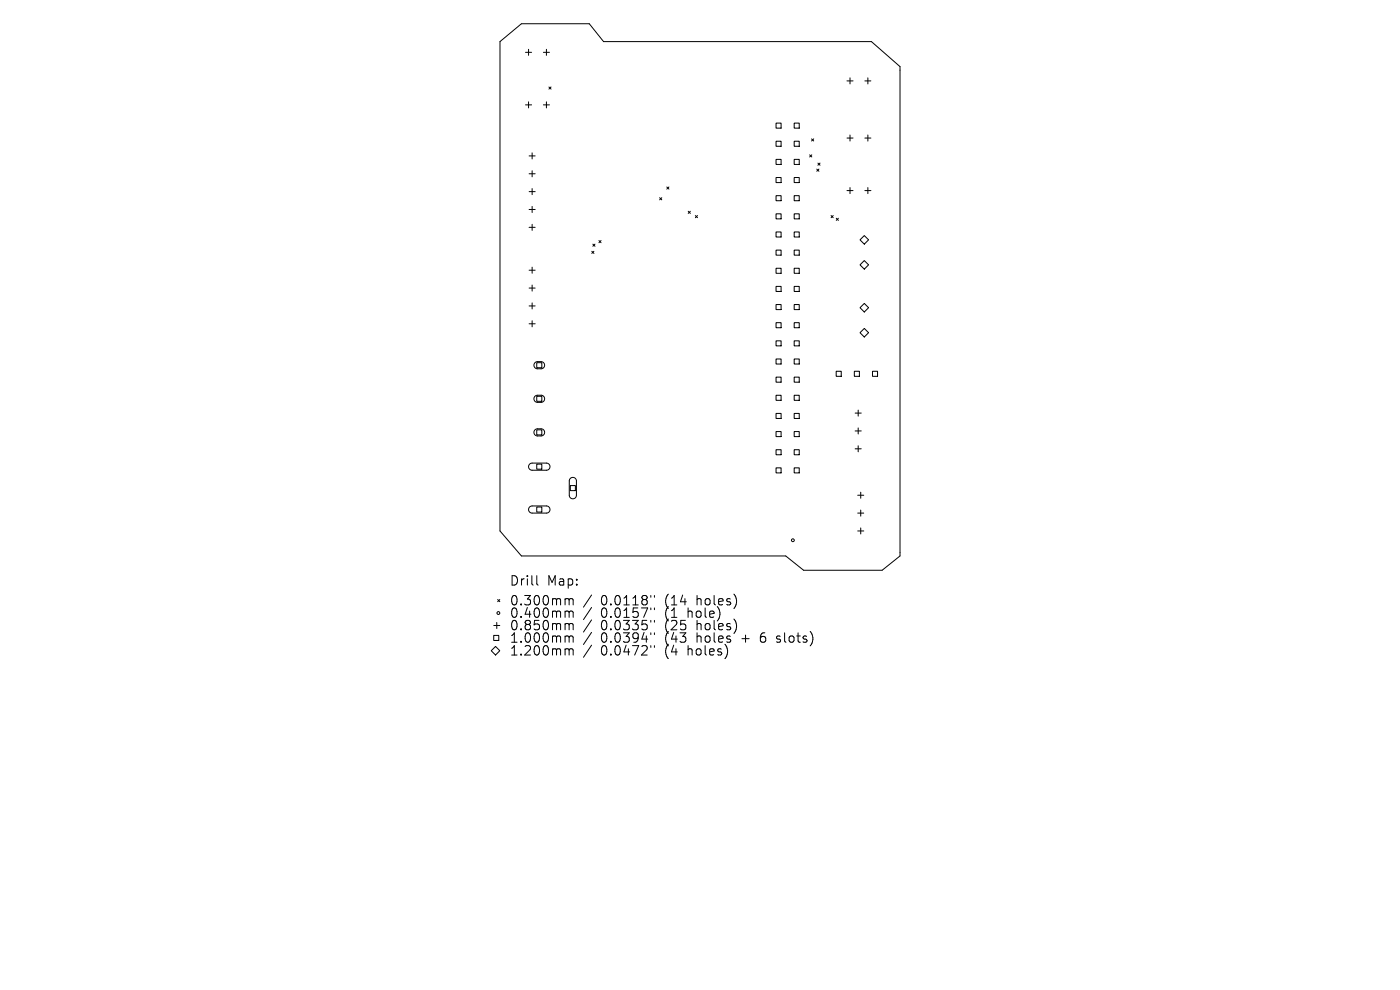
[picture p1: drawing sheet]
<svg xmlns="http://www.w3.org/2000/svg" width="297mm" height="210mm" viewBox="0 0 297 210" stroke-linecap="round" stroke-linejoin="round" font-family="sans-serif">
<defs><g id="words">
<g font-size="2.8">
<text x="108" y="124.5">Drill</text>
<text x="116" y="124.5">Map:</text>
<text x="108" y="128.7">0.300mm</text>
<text x="108" y="131.3">0.400mm</text>
<text x="127.5" y="128.7">0.0118&quot;</text>
<text x="127.5" y="131.3">0.0157&quot;</text>
<text x="141.2" y="128.7">(14</text>
<text x="141.2" y="131.3">(1</text>
<text x="146.2" y="131.3">hole)</text>
<text x="148.1" y="128.7">holes)</text>
<text x="108" y="134">0.850mm</text>
<text x="108" y="136.6">1.000mm</text>
<text x="127.5" y="134">0.0335&quot;</text>
<text x="127.5" y="136.6">0.0394&quot;</text>
<text x="141.2" y="134">(25</text>
<text x="141.2" y="136.6">(43</text>
<text x="148.1" y="134">holes)</text>
<text x="148.1" y="136.6">holes</text>
<text x="157.8" y="136.6">+</text>
<text x="162" y="136.6">6</text>
<text x="165.6" y="136.6">slots)</text>
<text x="108" y="139.3">1.200mm</text>
<text x="127.5" y="139.3">0.0472&quot;</text>
<text x="141.2" y="139.3">(4</text>
<text x="146.2" y="139.3">holes)</text>
</g>
</g></defs>
<g fill="none" stroke="#000" stroke-width=".21">
<path d="M106.1 8.8l4.5-3.8h14.4l3 3.8h56.9l6 5.3v103.8l-3.8 3.1h-16.6l-3.8-3.1h-56.1l-4.5-5.3zM111.5 11.1h1.3M112.1 10.5v1.2M115.3 11.1h1.3M115.9 10.5v1.2M116.5 18.4l.4 .5M116.9 18.4l-.4 .5M179.7 17.2h1.3M180.3 16.5v1.3M183.5 17.2h1.3M184.1 16.5v1.3M111.5 22.2h1.3"/>
<path d="M112.1 21.6v1.3M112.2 33.1h1.3M112.2 36.9h1.3M112.9 32.4v1.3M112.9 36.2v1.3M115.3 22.2h1.3M115.9 21.6v1.3M141.5 39.7l.4 .4M141.9 39.7l-.4 .4M164.6 26.1h1.1v1.1h-1.1zM164.6 30h1.1v1h-1.1zM164.6 33.8h1.1v1.1h-1.1z"/>
<path d="M164.6 37.7h1.1v1h-1.1zM168.5 26.1h1.1v1.1h-1.1zM168.5 30h1.1v1h-1.1zM168.5 33.8h1.1v1.1h-1.1zM168.5 37.7h1.1v1h-1.1zM171.8 32.8l.4 .5M172.2 29.5l.4 .4M172.2 32.8l-.4 .5M172.6 29.5l-.4 .4M173.3 35.9l.4 .4M173.5 34.6l.5 .4M173.7 35.9l-.4 .4"/>
<path d="M174 34.6l-.5 .4M179.7 29.3h1.3M180.3 28.6v1.3M180.3 39.8v1.3M183.5 29.3h1.3M184.1 28.6v1.3M184.1 39.8v1.3M112.2 40.6h1.3M112.2 44.4h1.3M112.2 48.2h1.3M112.2 57.3h1.3M112.9 40v1.3"/>
<path d="M112.9 43.8v1.3M112.9 47.6v1.3M112.9 56.7v1.3M125.5 53.3l.5 .5M125.8 51.8l.4 .4M126 53.3l-.5 .5M126.2 51.8l-.4 .4M127.1 51l.4 .5M127.5 51l-.4 .5M139.9 41.9l.5 .5M140.4 41.9l-.5 .5M146 44.8l.5 .5"/>
<path d="M146.5 44.8l-.5 .5M147.5 45.7l.5 .5M148 45.7l-.5 .5M164.6 41.5h1.1v1.1h-1.1zM164.6 45.4h1.1v1h-1.1zM164.6 49.2h1.1v1.1h-1.1zM164.6 53.1h1.1v1h-1.1zM164.6 56.9h1.1v1.1h-1.1zM168.5 41.5h1.1v1.1h-1.1zM168.5 45.4h1.1v1h-1.1zM168.5 49.2h1.1v1.1h-1.1zM168.5 53.1h1.1v1h-1.1z"/>
<path d="M168.5 56.9h1.1v1.1h-1.1zM176.3 45.7l.5 .5M176.8 45.7l-.5 .5M177.4 46.3l.5 .5M177.9 46.3l-.5 .5M179.7 40.4h1.3M182.4 50.9l1-.9 .9 .9-.9 .9zM183.4 55.3l.9 .9-.9 .9-1-.9zM183.5 40.4h1.3M112.2 61.1h1.3M112.2 64.9h1.3M112.2 68.7h1.3"/>
<path d="M112.9 60.5v1.3M112.9 64.3v1.2M112.9 68v1.3M113.5 76.9l.4-.2h.9a.76 .76 0 0 1 .7 .8 .76 .76 0 0 1-.7 .7h-.8a.76 .76 0 0 1-.7-.4 .76 .76 0 0 1 .2-.9zM113.9 76.9h1v1.1h-1zM164.6 60.8h1.1v1h-1.1zM164.6 64.6h1.1v1.1h-1.1zM164.6 68.5h1.1v1h-1.1zM164.6 72.3h1.1v1.1h-1.1zM164.6 76.2h1.1v1h-1.1zM164.6 80h1.1v1.1h-1.1zM168.5 60.8h1.1v1h-1.1z"/>
<path d="M168.5 64.6h1.1v1.1h-1.1zM168.5 68.5h1.1v1h-1.1zM168.5 72.3h1.1v1.1h-1.1zM168.5 76.2h1.1v1h-1.1zM168.5 80h1.1v1.1h-1.1zM177.4 78.8h1.1v1h-1.1zM181.2 78.8h1.1v1h-1.1zM182.4 70.6l1-.9 .9 .9-.9 .9zM183.4 64.4l.9 .9-.9 .9-1-.9zM185.1 78.8h1.1v1h-1.1zM112.4 98.5l.4-.3h3.1a.76 .76 0 0 1 .8 .8 .76 .76 0 0 1-.8 .8h-3a.76 .76 0 0 1-.7-.5 .76 .76 0 0 1 .2-.8zM113.5 84.1l.4-.2 .9-.1a.76 .76 0 0 1 .7 .8 .76 .76 0 0 1-.7 .8h-.8a.76 .76 0 0 1-.7-.5 .76 .76 0 0 1 .2-.8z"/>
<path d="M113.5 91.2l.4-.2h.9a.76 .76 0 0 1 .7 .7 .76 .76 0 0 1-.7 .8h-.8a.76 .76 0 0 1-.7-.5 .76 .76 0 0 1 .2-.8zM113.9 84.1h1v1h-1zM113.9 91.2h1v1.1h-1zM113.9 98.5h1v1h-1zM164.6 83.8h1.1v1.1h-1.1zM164.6 87.7h1.1v1.1h-1.1zM164.6 91.5h1.1v1.1h-1.1zM164.6 95.4h1.1v1.1h-1.1zM164.6 99.2h1.1v1.1h-1.1zM168.5 83.8h1.1v1.1h-1.1zM168.5 87.7h1.1v1.1h-1.1zM168.5 91.5h1.1v1.1h-1.1z"/>
<path d="M168.5 95.4h1.1v1.1h-1.1zM168.5 99.2h1.1v1.1h-1.1zM181.4 87.6h1.3M181.4 91.4h1.3M181.4 95.2h1.3M182.1 87v1.3M182.1 90.8v1.3M182.1 94.6v1.2M112.4 107.5l.4-.2h3.1a.76 .76 0 0 1 .8 .8 .76 .76 0 0 1-.8 .7h-3a.76 .76 0 0 1-.7-.4 .76 .76 0 0 1 .2-.9zM113.9 107.5h1v1.1h-1zM121 103h1.1v1.1h-1.1zM121 101.5a.76 .76 0 0 1 .8-.2 .76 .76 0 0 1 .5 .7v3.1a.76 .76 0 0 1-.8 .7 .76 .76 0 0 1-.7-.7v-3.1z"/>
<path d="M182 105.1h1.2M182 108.8h1.2M182 112.6h1.2M182.6 104.4v1.3M182.6 108.2v1.3M182.6 112v1.3M104.7 134.8h1.1v1.1h-1.1zM104.7 132.7h1.3M105.1 137.1l.9 .9-.9 .9-.9-.9zM105.4 132v1.3M105.6 127.2l.4 .4M106 127.2l-.4 .4"/>
<path d="M113.9 122.1v1.7l.3 .3M120.2 127l.4 .1 .1 .2M120.2 129.6l.4 .1 .1 .2M120.2 132.3h.2l.3 .3M120.2 134.9l.4 .1 .1 .2M120.2 137.6l.4 .1 .1 .2M120.7 127.3l.3-.3 .5 .1 .1 1.2M120.7 127.3v1M120.7 129.9v1.1M120.7 132.6v1M120.7 135.2v1M120.7 137.9v1.1"/>
<path d="M120.7 129.9l.3-.3 .5 .1 .1 1.3M120.7 132.6l.3-.3 .5 .1 .1 1.2M120.7 135.2l.3-.3 .5 .1 .1 1.2M120.7 137.9l.3-.3 .5 .1 .1 1.3M125.5 126.2l-1.7 2.6M125.5 128.9l-1.7 2.5M125.5 131.5l-1.7 2.6M125.5 134.1l-1.7 2.6M125.5 136.9l-1.7 2.5M138.1 126.3v.4M138.1 129v.3M138.1 131.6v.4"/>
<path d="M138.1 134.2v.4M138.1 137v.3M138.8 126.3v.4M138.8 129v.3M138.8 131.6v.4M138.8 134.2v.4M138.8 137v.3M164.7 136.1l.2 .1M164.8 135v.5"/>
<circle cx="168.2" cy="114.6" r=".3"/>
<circle cx="105.7" cy="130" r=".3"/>
</g>
<use href="#words"/>
</svg>
